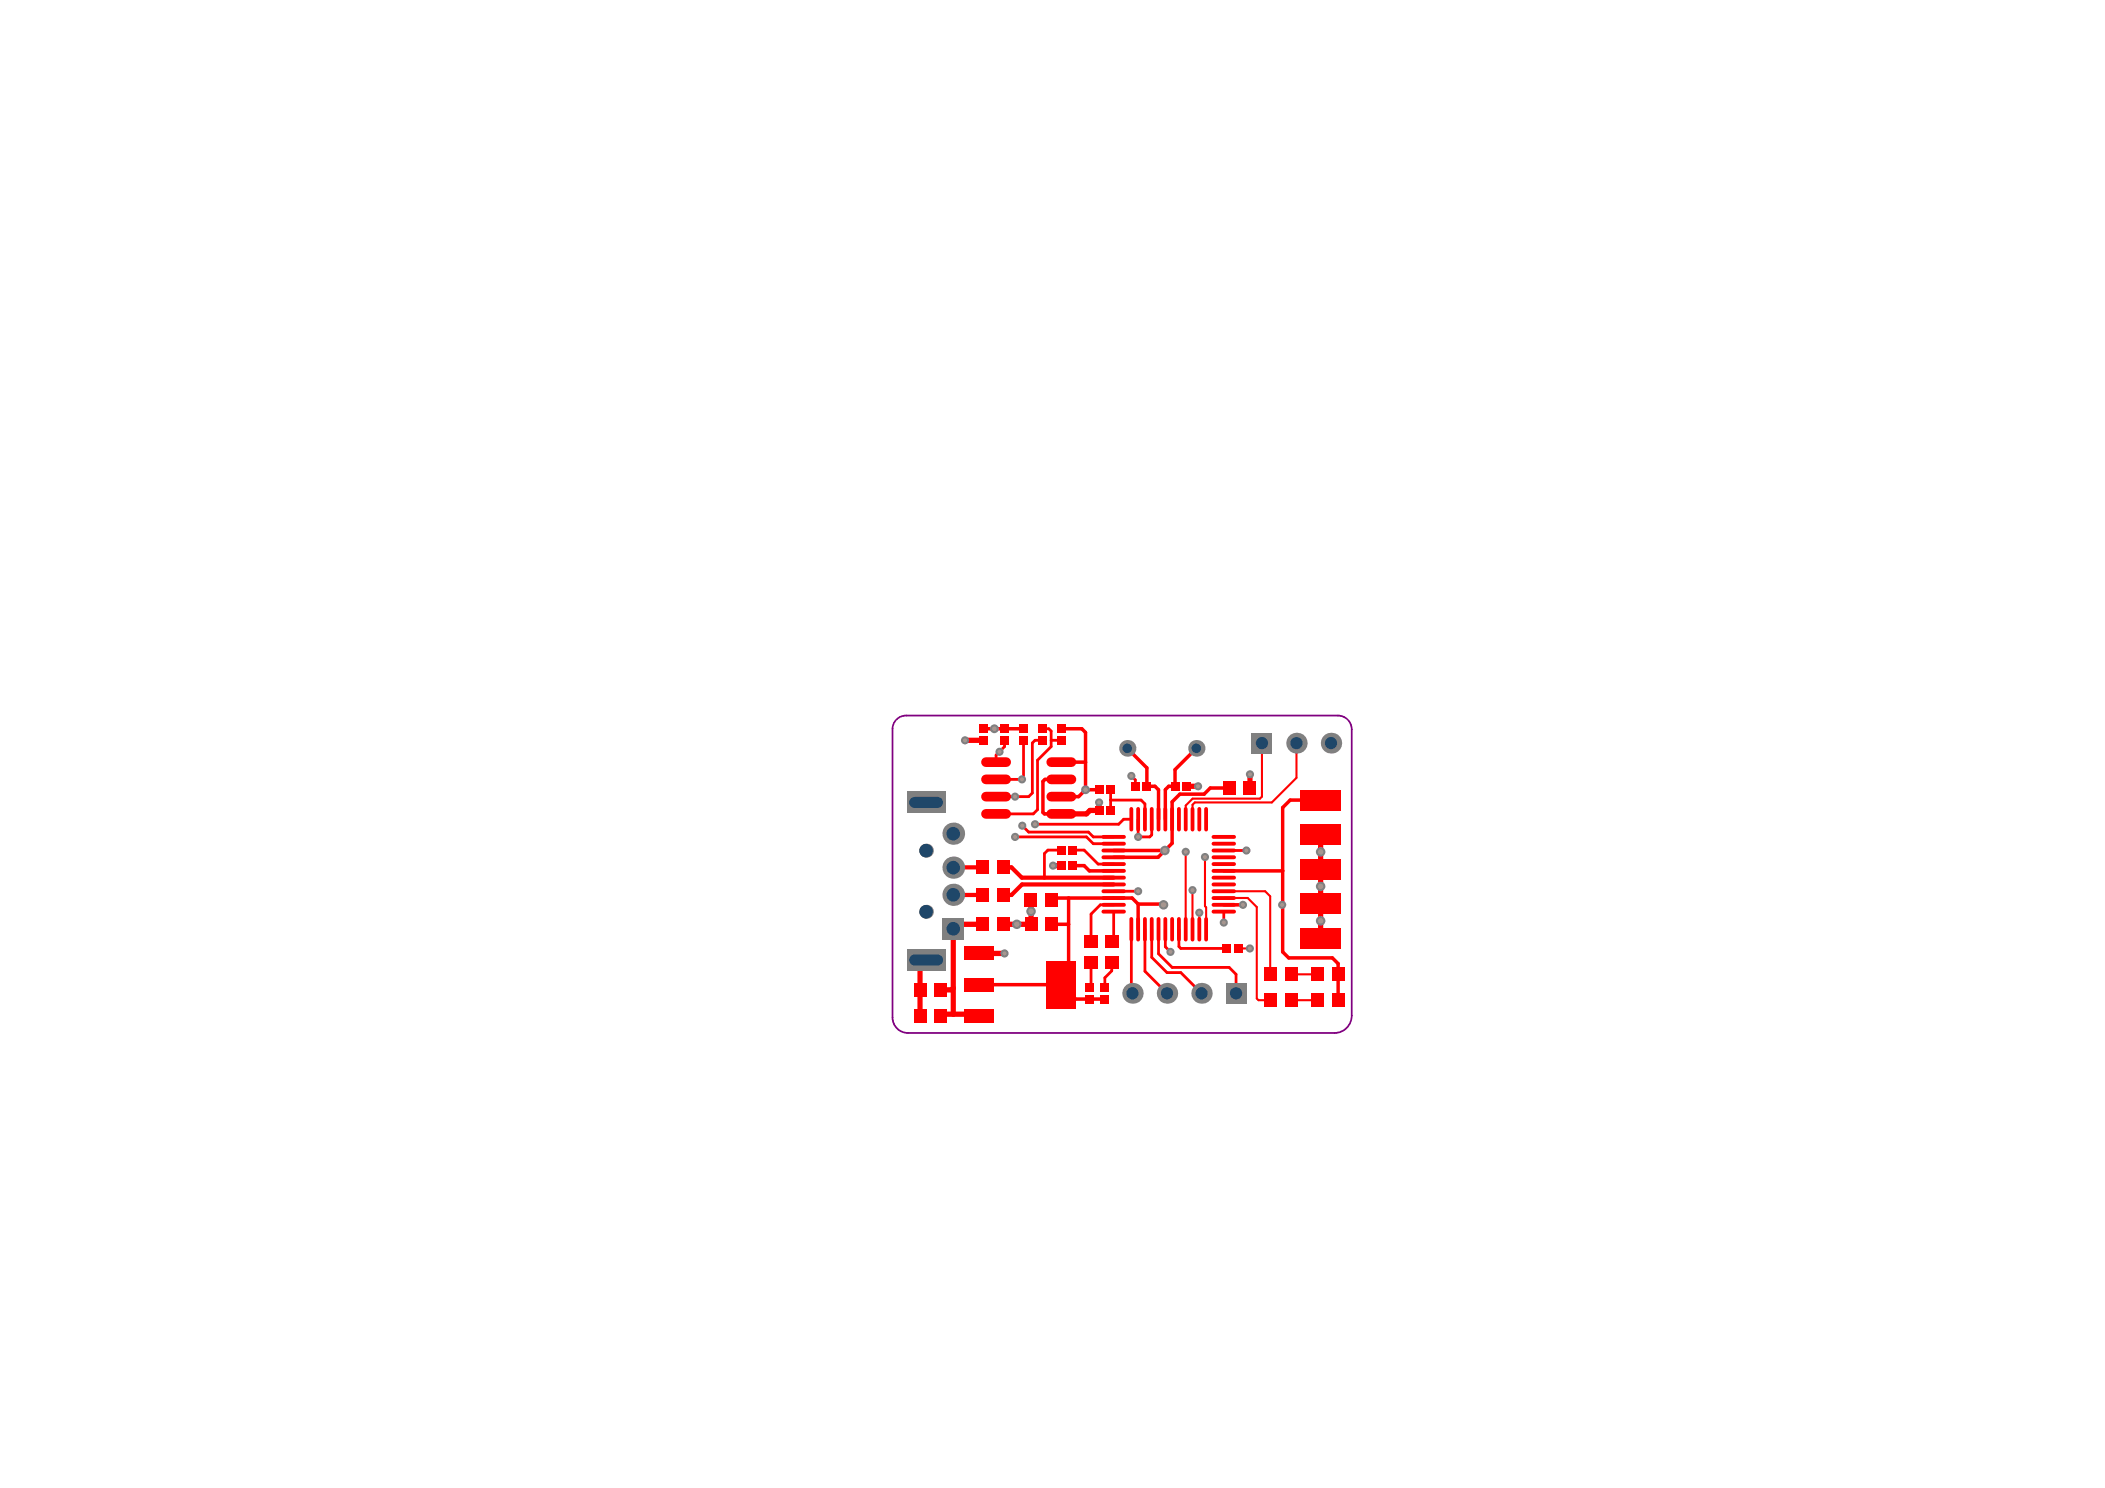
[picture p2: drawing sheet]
<svg xmlns="http://www.w3.org/2000/svg" width="297mm" height="210mm" viewBox="0 0 297 210" stroke-linecap="round" stroke-linejoin="round" font-family="sans-serif">
<path d="M126.5 101.5l.9-.5 .5-.1h60.9a1.95 1.95 0 0 1 1.9 2v40.4a2.43 2.43 0 0 1-2.4 2.4h-60.2a2.19 2.19 0 0 1-2.2-2.2v-40.7l.1-.5z" fill="none" stroke="#800080" stroke-width=".25"/>
<g fill="#a6968d">
<circle cx="155.1" cy="113.2" r=".29"/>
<circle cx="143.5" cy="130.4" r=".38"/>
<circle cx="141.8" cy="134.5" r=".29"/>
<circle cx="164.2" cy="127.6" r=".38"/>
<circle cx="169.1" cy="110.9" r=".29"/>
<circle cx="176.4" cy="109.2" r=".29"/>
<circle cx="148.6" cy="122.1" r=".29"/>
<circle cx="186.4" cy="129.9" r=".38"/>
<circle cx="186.4" cy="125" r=".38"/>
<circle cx="186.4" cy="120.2" r=".38"/>
<circle cx="136.2" cy="104.4" r=".29"/>
<circle cx="159.6" cy="109.5" r=".29"/>
<circle cx="160.6" cy="118.1" r=".29"/>
<circle cx="160.6" cy="125.7" r=".29"/>
<circle cx="175.9" cy="120" r=".29"/>
<circle cx="172.7" cy="130.1" r=".29"/>
<circle cx="165.2" cy="134.3" r=".29"/>
<circle cx="145.5" cy="128.6" r=".38"/>
<circle cx="140.3" cy="102.8" r=".33"/>
<circle cx="164.4" cy="120" r=".38"/>
<circle cx="153.2" cy="111.4" r=".33"/>
<circle cx="180.9" cy="127.6" r=".29"/>
<circle cx="175.4" cy="127.6" r=".29"/>
<circle cx="169.2" cy="128.8" r=".29"/>
<circle cx="176.4" cy="133.8" r=".29"/>
<circle cx="170" cy="120.9" r=".29"/>
<circle cx="168.3" cy="125.6" r=".29"/>
<circle cx="167.3" cy="120.2" r=".29"/>
<circle cx="141" cy="106.1" r=".29"/>
<circle cx="146.1" cy="116.3" r=".29"/>
<circle cx="144.3" cy="116.5" r=".29"/>
<circle cx="144.2" cy="109.9" r=".29"/>
<circle cx="143.2" cy="118.1" r=".29"/>
<circle cx="143.2" cy="112.4" r=".29"/>
</g>
<path d="M130.7 135.4l-.9 .9M134.5 139.4l-.2 .2M141.8 134.5h.1M145.5 126.7v1.9" fill="none" stroke="#f00" stroke-width=".74"/>
<path d="M141.8 104.4v.9M145.7 111.9l-.5 .5M147.1 104.4h-1l-.4 .4M147.9 119.9l-.5 .5M153 119.9l2 2M153.6 117.4l.7 .7M156.7 111.4v2.9M159.6 115.6h-1l-.7 .7M154 139.1l-.3 .2M155.3 127.6l-1.3 1.3M156.9 135.8v1.2M157.2 132.5l-.3 .3" fill="none" stroke="#f00" stroke-width=".39"/>
<path d="M147.5 109.9l-.3 .3M153.2 111.4h1.9M149.1 126.7h1.7M149.7 138.9l2.1 2M157.2 126.7h2.6M153.7 140.9h2.2" fill="none" stroke="#f00" stroke-width=".49"/>
<circle cx="156.7" cy="114.3" r=".2" fill="#f00"/>
<g fill="none" stroke="#f00" stroke-width=".39">
<path d="M141.8 105.3l-1.2 1.2v1M143.2 118.1h10.1l1 .9h2.9M143.2 112.4h2M144.3 116.5l.9 .9h8.4M144.4 109.7l-.2 .2M145.7 104.8v7.1M146.1 116.3h11.8M147.1 102.8h.9M147.9 119.9h1.8M148.3 103.1v2.2l-1.9 1.9v7l-.6 .6M148.3 104.4h1.5M151.4 119.9h1.6"/>
<path d="M154.3 118.1h2.9M159.6 109.5l.6 .5M160.6 115.6v2.5h1.6l.3-.3v-2.2M161 112.9l.6 .5v2.2M147.4 120.4v3.4M154 128.9v3.9M154 135.7v3.4M155 121.9h2.2M155.3 127.6h1.9M156.9 137l-1 .9v1.4M157.2 128.6v3.9M159.6 131.1v9.3"/>
<path d="M161.6 131.1v5.9M162.5 131.1v3.9l2.2 2.2h1.9M163.5 131.1v3.4l1.9 2h8l1 .9v2.7M164.4 131.1v2.5l.8 .7M166.4 131.1v2.4l.2 .3h6.6M172.7 128.6v1.5"/>
</g>
<g fill="none" stroke="#f00" stroke-width=".3">
<path d="M168.3 112.7l-1 .9v2M168.6 113.2l-.3 .3v2.1M178.1 104.8v7.6l-.3 .3M182.9 104.8v4.9M167.3 131.1h.1M167.3 120.2v10.9M167.3 120.2h.1M168.3 131.1h.1M168.3 125.6v5.5M169.2 128.8v2.3l.1-.1M170 120.9v6.9l.2 .2v3.1M172.7 126.7h.1"/>
<path d="M174.9 133.8h1.5M176.1 126.7l1.2 1.3v12.8l.3 .3h1.7M178.5 125.7l.7 .7v11M182.2 137.4h3.7M182.2 141.1h3.7"/>
</g>
<g fill="none" stroke="#f00" stroke-width=".49">
<path d="M138.8 102.8h1.5M147.2 110.2v4.4l.2 .2h2.4M147.5 109.9h2.3M149.8 107.5h3.4M149.8 102.8h2.9l.5 .5v8.1l-1 1h-2.4M161.8 108.3v2.6h1.2l.5 .5v4.2M165.8 108.6v2.3h-.9l-.5 .5v4.2M168.3 105.6h.8M173.4 111.2h-2.6l-.9 .8h-3.4l-1.1 1.1v5.9l-2 1.9M186.4 112.9h-4.3l-1.1 1v20.4l.8 .8h6.2l.8 .8v5.2M148.4 130.4h2.4M151.4 122.1h1.6l.7 .7h3.5"/>
<path d="M157.2 126.7h-6.4v11.6M159.8 126.7l.8 .8M160.6 127.5v3.6M160.6 127.5h3.5l.1 .1M180.9 127.6l.1 .1M181 122.8h.1M151.8 140.9h1.9"/>
</g>
<g fill="none" stroke="#f00" stroke-width=".74">
<path d="M136.2 104.4h2.6M154.9 114.2l.2 .1M155.1 113.2v1.1M155.1 114.3h-1.3l-.5 .5h-3.5M176.4 109.2v2M186.4 117.7v14.6M129.8 136.3v7M132.8 139.6h1.5M138.2 134.5h3.6M138.6 130.4h-3.5l-.6 .6v12.1M145.5 128.6v1.8M148.6 122.1h1.1"/>
<path d="M138.2 143.1h-5.2l-.2 .2"/>
</g>
<path d="M134.5 126.2h4.1M138.6 122.4h-4.1M141.5 126.2h1.2M141.5 122.4h1.2M144.2 123.8h13M144.2 124.8h13" fill="none" stroke="#f00" stroke-width=".59"/>
<circle cx="144.4" cy="102.8" r=".37" fill="#f00"/>
<path d="M140.6 114.8h5.2M140.6 112.4h2.6M140.6 109.9h3.6M144.4 104.4v5.3M148 102.8l.3 .3M156.7 112.9h4.3M160.2 110v.9M172.7 120h3.2M157.2 125.7h3.4M161.6 137l3.1 3.1M166.6 137.2l2.9 2.9" fill="none" stroke="#f00" stroke-width=".39"/>
<path d="M167.4 110.9h1.7M141.5 130.4h4" fill="none" stroke="#f00" stroke-width=".74"/>
<path d="M140.3 102.8h4.1M157.2 120h7.2M159.1 105.6l2.7 2.7M168.8 105.6l-3 3M138.2 138.9h11.5M157.2 120.9h6.2M172.7 127.6h2.7M172.7 122.8h8.3" fill="none" stroke="#f00" stroke-width=".49"/>
<path d="M168.3 112.7h9.5M182.9 109.7l-3.4 3.5h-10.9M172.7 125.7h5.8M172.7 126.7h3.4" fill="none" stroke="#f00" stroke-width=".3"/>
<path d="M142.7 122.4l1.5 1.4M144.2 124.8l-1.5 1.4" fill="none" stroke="#f00" stroke-width=".59"/>
<circle cx="155.1" cy="113.2" r=".58" fill="#808080"/>
<circle cx="155.1" cy="113.2" r=".29" fill="#a6968d"/>
<circle cx="143.5" cy="130.4" r=".67" fill="#808080"/>
<circle cx="143.5" cy="130.4" r=".38" fill="#a6968d"/>
<circle cx="141.8" cy="134.5" r=".58" fill="#808080"/>
<circle cx="141.8" cy="134.5" r=".29" fill="#a6968d"/>
<circle cx="164.2" cy="127.6" r=".67" fill="#808080"/>
<circle cx="164.2" cy="127.6" r=".38" fill="#a6968d"/>
<circle cx="169.1" cy="110.9" r=".58" fill="#808080"/>
<circle cx="169.1" cy="110.9" r=".29" fill="#a6968d"/>
<circle cx="176.4" cy="109.2" r=".58" fill="#808080"/>
<circle cx="176.4" cy="109.2" r=".29" fill="#a6968d"/>
<circle cx="148.6" cy="122.1" r=".58" fill="#808080"/>
<circle cx="148.6" cy="122.1" r=".29" fill="#a6968d"/>
<circle cx="186.4" cy="129.9" r=".67" fill="#808080"/>
<circle cx="186.4" cy="129.9" r=".38" fill="#a6968d"/>
<circle cx="186.4" cy="125" r=".67" fill="#808080"/>
<circle cx="186.4" cy="125" r=".38" fill="#a6968d"/>
<circle cx="186.4" cy="120.2" r=".67" fill="#808080"/>
<circle cx="186.4" cy="120.2" r=".38" fill="#a6968d"/>
<circle cx="136.2" cy="104.4" r=".58" fill="#808080"/>
<circle cx="136.2" cy="104.4" r=".29" fill="#a6968d"/>
<circle cx="159.6" cy="109.5" r=".58" fill="#808080"/>
<circle cx="159.6" cy="109.5" r=".29" fill="#a6968d"/>
<circle cx="160.6" cy="118.1" r=".58" fill="#808080"/>
<circle cx="160.6" cy="118.1" r=".29" fill="#a6968d"/>
<circle cx="160.6" cy="125.7" r=".58" fill="#808080"/>
<circle cx="160.6" cy="125.7" r=".29" fill="#a6968d"/>
<circle cx="175.9" cy="120" r=".58" fill="#808080"/>
<circle cx="175.9" cy="120" r=".29" fill="#a6968d"/>
<circle cx="172.7" cy="130.1" r=".58" fill="#808080"/>
<circle cx="172.7" cy="130.1" r=".29" fill="#a6968d"/>
<circle cx="165.2" cy="134.3" r=".58" fill="#808080"/>
<circle cx="165.2" cy="134.3" r=".29" fill="#a6968d"/>
<circle cx="145.5" cy="128.6" r=".67" fill="#808080"/>
<circle cx="145.5" cy="128.6" r=".38" fill="#a6968d"/>
<circle cx="140.3" cy="102.8" r=".62" fill="#808080"/>
<circle cx="140.3" cy="102.8" r=".33" fill="#a6968d"/>
<circle cx="164.4" cy="120" r=".67" fill="#808080"/>
<circle cx="164.4" cy="120" r=".38" fill="#a6968d"/>
<circle cx="153.2" cy="111.4" r=".62" fill="#808080"/>
<circle cx="153.2" cy="111.4" r=".33" fill="#a6968d"/>
<circle cx="180.9" cy="127.6" r=".58" fill="#808080"/>
<circle cx="180.9" cy="127.6" r=".29" fill="#a6968d"/>
<circle cx="175.4" cy="127.6" r=".58" fill="#808080"/>
<circle cx="175.4" cy="127.6" r=".29" fill="#a6968d"/>
<circle cx="169.2" cy="128.8" r=".58" fill="#808080"/>
<circle cx="169.2" cy="128.8" r=".29" fill="#a6968d"/>
<circle cx="176.4" cy="133.8" r=".58" fill="#808080"/>
<circle cx="176.4" cy="133.8" r=".29" fill="#a6968d"/>
<circle cx="170" cy="120.9" r=".58" fill="#808080"/>
<circle cx="170" cy="120.9" r=".29" fill="#a6968d"/>
<circle cx="168.3" cy="125.6" r=".58" fill="#808080"/>
<circle cx="168.3" cy="125.6" r=".29" fill="#a6968d"/>
<circle cx="167.3" cy="120.2" r=".58" fill="#808080"/>
<circle cx="167.3" cy="120.2" r=".29" fill="#a6968d"/>
<circle cx="141" cy="106.1" r=".58" fill="#808080"/>
<circle cx="141" cy="106.1" r=".29" fill="#a6968d"/>
<circle cx="146.1" cy="116.3" r=".58" fill="#808080"/>
<circle cx="146.1" cy="116.3" r=".29" fill="#a6968d"/>
<circle cx="144.3" cy="116.5" r=".58" fill="#808080"/>
<circle cx="144.3" cy="116.5" r=".29" fill="#a6968d"/>
<circle cx="144.2" cy="109.9" r=".58" fill="#808080"/>
<circle cx="144.2" cy="109.9" r=".29" fill="#a6968d"/>
<circle cx="143.2" cy="118.1" r=".58" fill="#808080"/>
<circle cx="143.2" cy="118.1" r=".29" fill="#a6968d"/>
<circle cx="143.2" cy="112.4" r=".58" fill="#808080"/>
<circle cx="143.2" cy="112.4" r=".29" fill="#a6968d"/>
<circle cx="130.7" cy="128.6" r=".97" fill="#808080"/>
<circle cx="130.7" cy="128.6" r=".96" fill="#1f4769"/>
<circle cx="130.7" cy="120" r=".97" fill="#808080"/>
<circle cx="130.7" cy="120" r=".96" fill="#1f4769"/>
<circle cx="169.5" cy="140.1" r="1.45" fill="#808080"/>
<circle cx="169.5" cy="140.1" r=".86" fill="#1f4769"/>
<path d="M133 129.5h3.1v3h-3.1z" fill-rule="evenodd" fill="#808080"/>
<circle cx="134.5" cy="131" r=".96" fill="#1f4769"/>
<circle cx="134.5" cy="126.2" r="1.55" fill="#808080"/>
<circle cx="134.5" cy="126.2" r=".96" fill="#1f4769"/>
<circle cx="134.5" cy="122.4" r="1.55" fill="#808080"/>
<circle cx="134.5" cy="122.4" r=".96" fill="#1f4769"/>
<circle cx="134.5" cy="117.6" r="1.55" fill="#808080"/>
<circle cx="134.5" cy="117.6" r=".96" fill="#1f4769"/>
<circle cx="164.7" cy="140.1" r="1.45" fill="#808080"/>
<circle cx="164.7" cy="140.1" r=".86" fill="#1f4769"/>
<circle cx="159.8" cy="140.1" r="1.45" fill="#808080"/>
<circle cx="159.8" cy="140.1" r=".86" fill="#1f4769"/>
<path d="M176.6 103.4h2.9v2.9h-2.9z" fill-rule="evenodd" fill="#808080"/>
<circle cx="178.1" cy="104.8" r=".86" fill="#1f4769"/>
<circle cx="182.9" cy="104.8" r="1.45" fill="#808080"/>
<circle cx="182.9" cy="104.8" r=".86" fill="#1f4769"/>
<path d="M128 133.9h5.4v3.1h-5.4z" fill-rule="evenodd" fill="#808080"/>
<path d="M129.1 135.4h3.2" fill="none" stroke="#1f4769" stroke-width="1.6"/>
<path d="M128 111.7h5.4v3h-5.4z" fill-rule="evenodd" fill="#808080"/>
<path d="M129.1 113.2h3.2" fill="none" stroke="#1f4769" stroke-width="1.6"/>
<circle cx="168.8" cy="105.6" r="1.16" fill="#808080"/>
<circle cx="168.8" cy="105.6" r=".67" fill="#1f4769"/>
<path d="M173 138.7h2.9v2.9h-2.9z" fill-rule="evenodd" fill="#808080"/>
<circle cx="174.4" cy="140.1" r=".86" fill="#1f4769"/>
<circle cx="187.8" cy="104.8" r="1.45" fill="#808080"/>
<circle cx="187.8" cy="104.8" r=".86" fill="#1f4769"/>
<circle cx="159.1" cy="105.6" r="1.16" fill="#808080"/>
<circle cx="159.1" cy="105.6" r=".67" fill="#1f4769"/>
<g fill="#f00">
<path d="M138.2 103.9h1.3v1.1h-1.3z" fill-rule="evenodd"/>
<path d="M141.1 103.9h1.3v1.1h-1.3z" fill-rule="evenodd"/>
<path d="M146.5 103.9h1.2v1.1h-1.2z" fill-rule="evenodd"/>
<path d="M149.2 119.3h1.1v1.2h-1.1z" fill-rule="evenodd"/>
<path d="M150.8 119.3h1.1v1.2h-1.1z" fill-rule="evenodd"/>
<path d="M149.2 103.9h1.2v1.1h-1.2z" fill-rule="evenodd"/>
<path d="M153.1 140.4h1.2v1.1h-1.2z" fill-rule="evenodd"/>
<path d="M153.1 138.7h1.2v1.2h-1.2z" fill-rule="evenodd"/>
<path d="M153 134.8h1.9v1.8h-1.9z" fill-rule="evenodd"/>
<path d="M153 131.9h1.9v1.8h-1.9z" fill-rule="evenodd"/>
<path d="M154.5 110.8h1.2v1.2h-1.2z" fill-rule="evenodd"/>
<path d="M137.7 125.3h1.8v1.9h-1.8z" fill-rule="evenodd"/>
<path d="M137.7 129.4h1.8v1.9h-1.8z" fill-rule="evenodd"/>
<path d="M137.7 121.4h1.8v1.9h-1.8z" fill-rule="evenodd"/>
<path d="M138.2 102.2h1.3v1.2h-1.3z" fill-rule="evenodd"/>
<path d="M141.1 102.2h1.3v1.2h-1.3z" fill-rule="evenodd"/>
<path d="M146.5 102.2h1.2v1.2h-1.2z" fill-rule="evenodd"/>
<path d="M149.2 121.5h1.1v1.2h-1.1z" fill-rule="evenodd"/>
<path d="M150.8 121.5h1.1v1.2h-1.1z" fill-rule="evenodd"/>
<path d="M149.2 102.2h1.2v1.2h-1.2z" fill-rule="evenodd"/>
<path d="M154.5 113.7h1.2v1.2h-1.2z" fill-rule="evenodd"/>
</g>
<path d="M159.6 114.1v2.9M159.6 129.6v2.9M160.6 129.6v2.9M161.6 129.6v2.9M162.5 129.6v2.9M163.5 129.6v2.9" fill="none" stroke="#f00" stroke-width=".54"/>
<path d="M161.3 110.3h1.1v1.2h-1.1z" fill-rule="evenodd" fill="#f00"/>
<path d="M160.6 114.1v2.9M161.6 114.1v2.9M162.5 114.1v2.9M163.5 114.1v2.9M164.4 129.6v2.9M165.4 129.6v2.9M166.4 129.6v2.9M167.3 129.6v2.9" fill="none" stroke="#f00" stroke-width=".54"/>
<path d="M165.2 110.3h1.2v1.2h-1.2z" fill-rule="evenodd" fill="#f00"/>
<path d="M164.4 114.1v2.9M165.4 114.1v2.9M166.4 114.1v2.9M167.3 114.1v2.9M168.3 114.1v2.9M169.2 114.1v2.9M170.2 114.1v2.9M168.3 129.6v2.9M169.2 129.6v2.9M170.2 129.6v2.9" fill="none" stroke="#f00" stroke-width=".54"/>
<g fill="#f00">
<path d="M172.5 133.2h1.2v1.2h-1.2z" fill-rule="evenodd"/>
<path d="M174.2 133.2h1.1v1.2h-1.1z" fill-rule="evenodd"/>
<path d="M172.5 110.2h1.8v1.9h-1.8z" fill-rule="evenodd"/>
<path d="M181.4 140.2h1.7v1.8h-1.7z" fill-rule="evenodd"/>
<path d="M181.3 136.5h1.8v1.9h-1.8z" fill-rule="evenodd"/>
<path d="M185 140.2h1.8v1.8h-1.8z" fill-rule="evenodd"/>
<path d="M185 136.5h1.8v1.9h-1.8z" fill-rule="evenodd"/>
<path d="M187.9 140.2h1.8v1.8h-1.8z" fill-rule="evenodd"/>
<path d="M187.9 136.5h1.8v1.9h-1.8z" fill-rule="evenodd"/>
<path d="M136.1 142.4h4.2v1.9h-4.2z" fill-rule="evenodd"/>
<path d="M131.9 142.3h1.8v1.9h-1.8z" fill-rule="evenodd"/>
<path d="M128.9 142.3h1.8v1.9h-1.8z" fill-rule="evenodd"/>
<path d="M131.9 138.7h1.8v1.9h-1.8z" fill-rule="evenodd"/>
<path d="M128.9 138.7h1.8v1.9h-1.8z" fill-rule="evenodd"/>
<path d="M155.3 140.4h1.2v1.1h-1.2z" fill-rule="evenodd"/>
<path d="M155.3 138.7h1.2v1.2h-1.2z" fill-rule="evenodd"/>
<path d="M155.9 134.9h1.9v1.7h-1.9z" fill-rule="evenodd"/>
<path d="M155.9 131.9h1.9v1.8h-1.9z" fill-rule="evenodd"/>
<path d="M156.1 110.8h1.2v1.2h-1.2z" fill-rule="evenodd"/>
</g>
<path d="M148.3 112.4h2.9" fill="none" stroke="#f00" stroke-width="1.4"/>
<g fill="#f00">
<path d="M143.8 103.9h1.3v1.1h-1.3z" fill-rule="evenodd"/>
<path d="M136.1 133.5h4.2v2h-4.2z" fill-rule="evenodd"/>
<path d="M144.6 129.4h1.8v1.9h-1.8z" fill-rule="evenodd"/>
<path d="M147.6 129.4h1.7v1.9h-1.7z" fill-rule="evenodd"/>
<path d="M144.5 126h1.8v1.9h-1.8z" fill-rule="evenodd"/>
<path d="M147.5 126h1.8v1.9h-1.8z" fill-rule="evenodd"/>
<path d="M156.1 113.7h1.2v1.2h-1.2z" fill-rule="evenodd"/>
</g>
<path d="M148.3 114.8h2.9M148.3 109.9h2.9" fill="none" stroke="#f00" stroke-width="1.4"/>
<path d="M143.8 102.2h1.3v1.2h-1.3z" fill-rule="evenodd" fill="#f00"/>
<path d="M148.3 107.5h2.9" fill="none" stroke="#f00" stroke-width="1.4"/>
<g fill="#f00">
<path d="M159.6 110.3h1.2v1.2h-1.2z" fill-rule="evenodd"/>
<path d="M166.9 110.3h1.1v1.2h-1.1z" fill-rule="evenodd"/>
<path d="M178.4 140.2h1.8v1.8h-1.8z" fill-rule="evenodd"/>
<path d="M178.3 136.5h1.8v1.9h-1.8z" fill-rule="evenodd"/>
<path d="M175.5 110.2h1.8v1.9h-1.8z" fill-rule="evenodd"/>
<path d="M136.1 137.9h4.2v2h-4.2z" fill-rule="evenodd"/>
<path d="M147.6 135.5h4.2v6.8h-4.2z" fill-rule="evenodd"/>
</g>
<path d="M139.1 112.4h2.9" fill="none" stroke="#f00" stroke-width="1.4"/>
<path d="M183.5 130.9h5.7v2.9h-5.7z" fill-rule="evenodd" fill="#f00"/>
<g fill="none" stroke="#f00" stroke-width=".54">
<path d="M155.7 119h2.9M155.7 120h2.9M155.7 118.1h2.9M171.2 119h2.9M171.2 120h2.9M171.2 118.1h2.9M155.7 126.7h2.9M155.7 127.6h2.9M155.7 128.6h2.9M155.7 124.8h2.9M155.7 123.8h2.9M155.7 122.8h2.9"/>
<path d="M155.7 125.7h2.9M155.7 120.9h2.9M155.7 121.9h2.9M171.2 126.7h2.9M171.2 127.6h2.9M171.2 128.6h2.9M171.2 124.8h2.9M171.2 123.8h2.9M171.2 122.8h2.9M171.2 125.7h2.9M171.2 120.9h2.9M171.2 121.9h2.9"/>
</g>
<g fill="#f00">
<path d="M183.5 111.4h5.7v2.9h-5.7z" fill-rule="evenodd"/>
<path d="M140.7 125.3h1.7v1.9h-1.7z" fill-rule="evenodd"/>
<path d="M140.7 129.4h1.7v1.9h-1.7z" fill-rule="evenodd"/>
<path d="M140.7 121.4h1.7v1.9h-1.7z" fill-rule="evenodd"/>
</g>
<path d="M139.1 114.8h2.9M139.1 109.9h2.9M139.1 107.5h2.9" fill="none" stroke="#f00" stroke-width="1.4"/>
<g fill="#f00">
<path d="M183.5 126h5.7v2.9h-5.7z" fill-rule="evenodd"/>
<path d="M183.5 121.2h5.7v2.8h-5.7z" fill-rule="evenodd"/>
<path d="M183.5 116.3h5.7v2.9h-5.7z" fill-rule="evenodd"/>
</g>
</svg>
